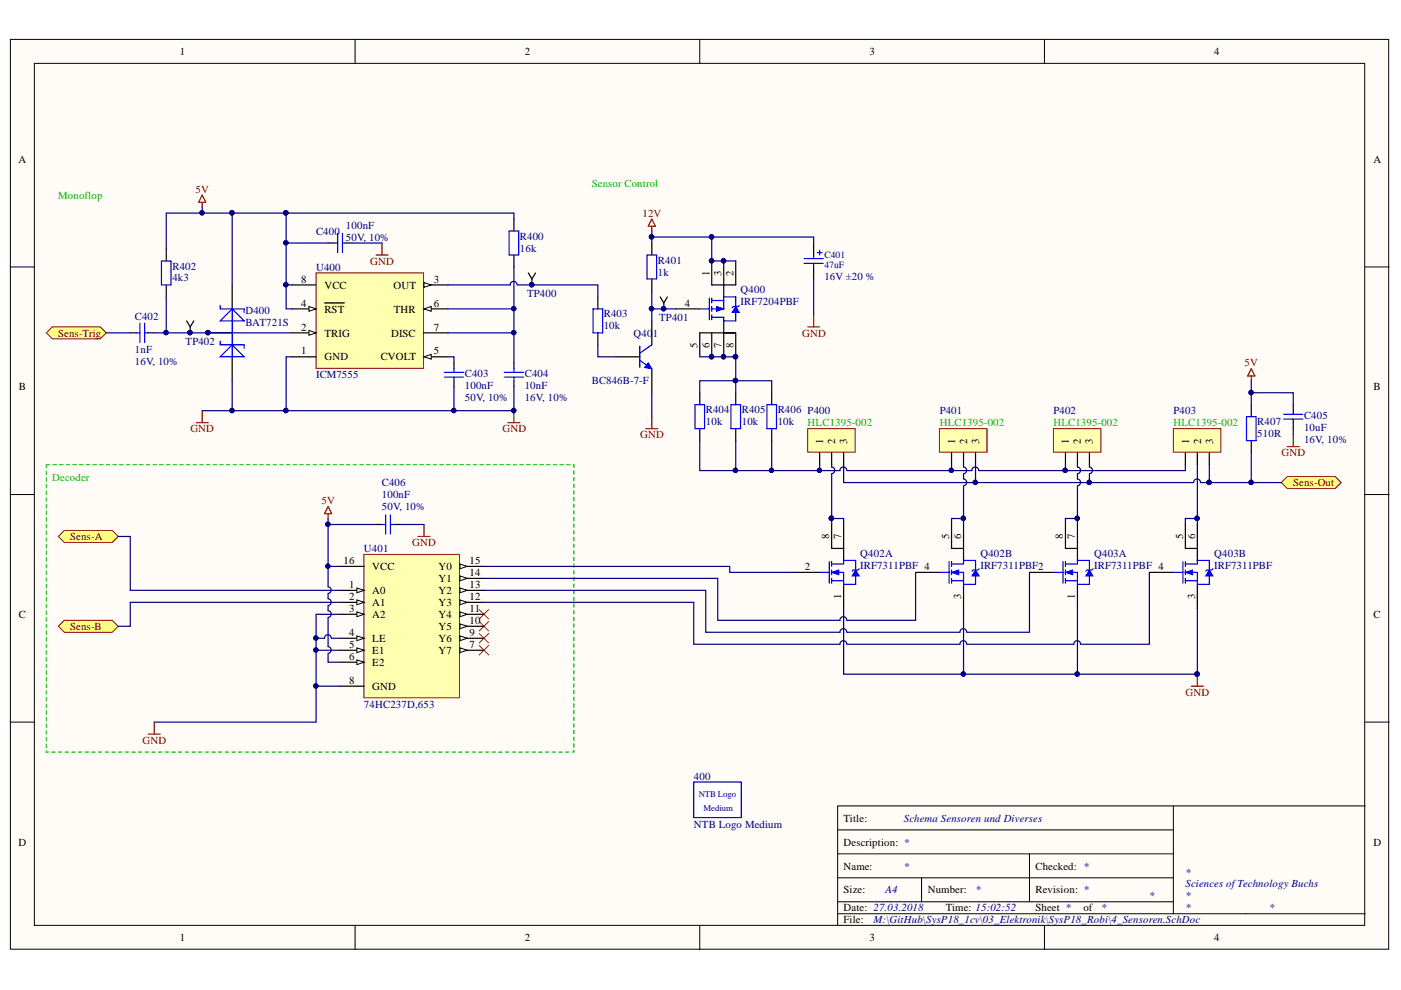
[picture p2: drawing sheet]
<svg xmlns="http://www.w3.org/2000/svg" width="297mm" height="210mm" viewBox="0 0 297 210" stroke-linecap="round" stroke-linejoin="round" font-family="sans-serif">
<defs><g id="words">
<g font-size="2.3">
<text x="38.2" y="11.7">1</text>
<text x="111.2" y="11.7">2</text>
<text x="184.3" y="11.7">3</text>
<text x="257.4" y="11.7">4</text>
<text x="3.9" y="34.5">A</text>
<text x="291.2" y="34.5">A</text>
<text x="63.9" y="59.9">8</text>
<text x="92" y="59.9">3</text>
<text x="150.4" y="58.4" transform="rotate(-90 150.4 58.4)">1</text>
<text x="153" y="58.4" transform="rotate(-90 153 58.4)">3</text>
<text x="155.5" y="58.4" transform="rotate(-90 155.5 58.4)">2</text>
<text x="63.9" y="65">4</text>
<text x="68.8" y="61.2">VCC</text>
<text x="83.4" y="61.2">OUT</text>
<text x="92" y="65">6</text>
<text x="145.2" y="65">4</text>
<text x="63.9" y="70.1">2</text>
<text x="68.8" y="71.3">TRIG</text>
<text x="68.8" y="66.3">RST</text>
<text x="82.9" y="71.3">DISC</text>
<text x="83.5" y="66.3">THR</text>
<text x="92" y="70.1">7</text>
<text x="63.9" y="75.2">1</text>
<text x="68.8" y="76.4">GND</text>
<text x="80.7" y="76.4">CVOLT</text>
<text x="92" y="75.2">5</text>
<text x="147.9" y="73.7" transform="rotate(-90 147.9 73.7)">5</text>
<text x="150.4" y="73.7" transform="rotate(-90 150.4 73.7)">6</text>
<text x="153" y="73.7" transform="rotate(-90 153 73.7)">7</text>
<text x="155.5" y="73.7" transform="rotate(-90 155.5 73.7)">8</text>
<text x="4" y="82.8">B</text>
<text x="291.2" y="82.8">B</text>
<text x="174.5" y="94.2" transform="rotate(-90 174.5 94.2)">1</text>
<text x="177.1" y="94.2" transform="rotate(-90 177.1 94.2)">2</text>
<text x="179.6" y="94.2" transform="rotate(-90 179.6 94.2)">3</text>
<text x="202.5" y="94.2" transform="rotate(-90 202.5 94.2)">1</text>
<text x="205.1" y="94.2" transform="rotate(-90 205.1 94.2)">2</text>
<text x="207.6" y="94.2" transform="rotate(-90 207.6 94.2)">3</text>
<text x="226.6" y="94.2" transform="rotate(-90 226.6 94.2)">1</text>
<text x="229.2" y="94.2" transform="rotate(-90 229.2 94.2)">2</text>
<text x="231.7" y="94.2" transform="rotate(-90 231.7 94.2)">3</text>
<text x="252.1" y="94.2" transform="rotate(-90 252.1 94.2)">1</text>
<text x="254.6" y="94.2" transform="rotate(-90 254.6 94.2)">2</text>
<text x="257.2" y="94.2" transform="rotate(-90 257.2 94.2)">3</text>
<text x="72.8" y="119.6">16</text>
<text x="99.6" y="119.6">15</text>
<text x="175.8" y="114.3" transform="rotate(-90 175.8 114.3)">8</text>
<text x="178.3" y="114.3" transform="rotate(-90 178.3 114.3)">7</text>
<text x="201.3" y="114.3" transform="rotate(-90 201.3 114.3)">5</text>
<text x="203.8" y="114.3" transform="rotate(-90 203.8 114.3)">6</text>
<text x="225.4" y="114.3" transform="rotate(-90 225.4 114.3)">8</text>
<text x="227.9" y="114.3" transform="rotate(-90 227.9 114.3)">7</text>
<text x="250.8" y="114.3" transform="rotate(-90 250.8 114.3)">5</text>
<text x="253.4" y="114.3" transform="rotate(-90 253.4 114.3)">6</text>
<text x="74" y="124.7">1</text>
<text x="78.9" y="126">A0</text>
<text x="78.9" y="120.9">VCC</text>
<text x="93" y="120.9">Y0</text>
<text x="93" y="123.4">Y1</text>
<text x="93" y="126">Y2</text>
<text x="99.6" y="122.1">14</text>
<text x="99.6" y="124.7">13</text>
<text x="170.6" y="120.9">2</text>
<text x="4" y="131">C</text>
<text x="74" y="129.8">3</text>
<text x="74" y="127.2">2</text>
<text x="78.9" y="131">A2</text>
<text x="78.9" y="128.5">A1</text>
<text x="93" y="128.5">Y3</text>
<text x="93" y="131">Y4</text>
<text x="99.6" y="127.2">12</text>
<text x="99.6" y="129.8">11</text>
<text x="178.3" y="127.1" transform="rotate(-90 178.3 127.1)">1</text>
<text x="203.8" y="127.1" transform="rotate(-90 203.8 127.1)">3</text>
<text x="227.9" y="127.1" transform="rotate(-90 227.9 127.1)">1</text>
<text x="253.4" y="127.1" transform="rotate(-90 253.4 127.1)">3</text>
<text x="291.2" y="131">C</text>
<text x="74" y="137.4">5</text>
<text x="74" y="134.8">4</text>
<text x="78.9" y="136.1">LE</text>
<text x="93" y="133.6">Y5</text>
<text x="93" y="136.1">Y6</text>
<text x="99.6" y="137.4">7</text>
<text x="99.6" y="132.3">10</text>
<text x="99.6" y="134.8">9</text>
<text x="74" y="139.9">6</text>
<text x="78.9" y="141.2">E2</text>
<text x="78.9" y="138.6">E1</text>
<text x="93" y="138.6">Y7</text>
<text x="74" y="145">8</text>
<text x="78.9" y="146.2">GND</text>
<text x="3.9" y="179.3">D</text>
<text x="178.8" y="174.2">Title:</text>
<text x="178.8" y="179.3">Description: *</text>
<text x="291.2" y="179.3">D</text>
<text x="178.8" y="184.4">Name:</text>
<text x="219.5" y="184.4">Checked: *</text>
<text x="178.8" y="189.4">Size:</text>
<text x="196.7" y="189.4">Number:</text>
<text x="219.5" y="189.4">Revision: *</text>
<text x="178.8" y="193.2">Date: 27.03.2018</text>
<text x="178.8" y="195.8">File:</text>
<text x="200.5" y="193.2">Time: 15:02:52</text>
<text x="219.5" y="193.2">Sheet *</text>
<text x="229.7" y="193.2">of</text>
<text x="38.2" y="199.6">1</text>
<text x="111.2" y="199.6">2</text>
<text x="184.3" y="199.6">3</text>
<text x="257.4" y="199.6">4</text>
</g>
<g font-size="2.3" fill="#800000">
<text x="41.5" y="40.8">5V</text>
<text x="136.2" y="46">12V</text>
<text x="78.5" y="56.1">GND</text>
<text x="12.4" y="71.3">Sens-Trig</text>
<text x="170" y="71.3">GND</text>
<text x="263.9" y="77.7">5V</text>
<text x="40.4" y="91.6">GND</text>
<text x="106.5" y="91.6">GND</text>
<text x="135.7" y="92.9">GND</text>
<text x="271.7" y="96.7">GND</text>
<text x="68.2" y="106.9">5V</text>
<text x="274.2" y="103">Sens-Out</text>
<text x="14.9" y="114.5">Sens-A</text>
<text x="87.4" y="115.8">GND</text>
<text x="14.9" y="133.6">Sens-B</text>
<text x="251.3" y="147.5">GND</text>
<text x="30.2" y="157.7">GND</text>
</g>
<g font-size="2.3" fill="#00bf00">
<text x="125.5" y="39.6">Sensor Control</text>
<text x="12.4" y="42.1">Monoflop</text>
<text x="171.2" y="90.4">HLC1395-002</text>
<text x="199.2" y="90.4">HLC1395-002</text>
<text x="223.3" y="90.4">HLC1395-002</text>
<text x="248.8" y="90.4">HLC1395-002</text>
<text x="11.1" y="102">Decoder</text>
</g>
<g font-size="2.3" fill="#000080">
<text x="67" y="49.8">C400</text>
<text x="73.3" y="51.1">50V, 10%</text>
<text x="73.3" y="48.5">100nF</text>
<text x="110.2" y="50.8">R400</text>
<text x="110.2" y="53.3">16k</text>
<text x="36.5" y="57.1">R402</text>
<text x="36.5" y="59.7">4k3</text>
<text x="67" y="57.4">U400</text>
<text x="139.5" y="55.9">R401</text>
<text x="139.5" y="58.4">1k</text>
<text x="174.8" y="59.4">16V ±20 %</text>
<text x="111.8" y="63">TP400</text>
<text x="157" y="62.2">Q400</text>
<text x="157" y="64.8">IRF7204PBF</text>
<text x="28.6" y="67.8">C402</text>
<text x="52" y="66.5">D400</text>
<text x="52" y="69.1">BAT721S</text>
<text x="128" y="67.3">R403</text>
<text x="128" y="69.8">10k</text>
<text x="134.3" y="71.3">Q40</text>
<text x="138.4" y="71.3">1</text>
<text x="139.8" y="68.1">TP401</text>
<text x="28.6" y="77.4">16V, 10%</text>
<text x="28.6" y="74.9">1nF</text>
<text x="39.3" y="73.1">TP402</text>
<text x="67" y="80.2">ICM7555</text>
<text x="98.6" y="80">C403</text>
<text x="98.6" y="82.5">100nF</text>
<text x="111.2" y="80">C404</text>
<text x="111.2" y="82.5">10nF</text>
<text x="125.5" y="81.5">BC846B-7-F</text>
<text x="98.6" y="85">50V, 10%</text>
<text x="111.2" y="85">16V, 10%</text>
<text x="149.7" y="87.6">R404</text>
<text x="157.3" y="87.6">R405</text>
<text x="164.9" y="87.6">R406 P400</text>
<text x="199.2" y="87.8">P401</text>
<text x="223.3" y="87.8">P402</text>
<text x="248.8" y="87.8">P403</text>
<text x="276.5" y="88.8">C405</text>
<text x="149.7" y="90.1">10k</text>
<text x="157.3" y="90.1">10k</text>
<text x="164.9" y="90.1">10k</text>
<text x="266.6" y="90.1">R407</text>
<text x="266.6" y="92.6">510R</text>
<text x="276.5" y="93.9">16V, 10%</text>
<text x="276.5" y="91.4">10uF</text>
<text x="81" y="103">C406</text>
<text x="81" y="105.7">100nF</text>
<text x="81" y="108.2">50V, 10%</text>
<text x="77.2" y="117.1">U401</text>
<text x="182.4" y="118.1">Q402A</text>
<text x="207.9" y="118.1">Q402B</text>
<text x="232" y="118.1">Q403A</text>
<text x="257.4" y="118.1">Q403B</text>
<text x="182.4" y="120.6">IRF7311PBF 4</text>
<text x="207.9" y="120.6">IRF7311PBF2</text>
<text x="232" y="120.6">IRF7311PBF 4</text>
<text x="257.4" y="120.6">IRF7311PBF</text>
<text x="77.2" y="150">74HC237D,653</text>
<text x="147.1" y="165.3">400</text>
<text x="147.1" y="175.5">NTB Logo Medium</text>
<text x="191.6" y="174.2">Schema Sensoren und Diverses</text>
<text x="191.6" y="184.4">*</text>
<text x="251.3" y="185.6">*</text>
<text x="187.7" y="189.4">A4</text>
<text x="206.8" y="189.4">*</text>
<text x="243.6" y="190.7">*</text>
<text x="251.3" y="190.7">*</text>
<text x="251.3" y="188.2">Sciences ofTechnology Buchs</text>
<text x="185.2" y="195.8">M:\GitHub\SysP18_1cv\03_Elektronik\SysP18_Robi\4_Sensoren.SchDoc</text>
<text x="233.5" y="193.2">*</text>
<text x="251.3" y="193.2">*</text>
<text x="269.1" y="193.2">*</text>
</g>
<g font-size="2" fill="#000080">
<text x="174.8" y="56.9">47uF</text>
<text x="174.8" y="54.6">C401</text>
</g>
<g font-size="1.9" fill="#000080">
<text x="148.1" y="169">NTB Logo</text>
<text x="149.2" y="172">Medium</text>
</g>
</g></defs>
<g fill="#fffcf8" stroke="#000" stroke-width=".21">
<path d="M2.2 8.4h292.2v192.9h-292.2z"/>
<path d="M7.3 13.4h282v182.8h-282z"/>
</g>
<g fill="none" stroke="#000" stroke-width=".21">
<path d="M75.3 8.4v5M148.4 8.4v5M221.4 8.4v5M2.2 56.6h5.1M289.4 56.6h5.1M2.2 104.9h5.1M289.4 104.9h5.1M2.2 153.1h5.1M289.4 153.1h5.1M177.6 176h71.2M248.8 170.9v22.8M289.4 170.9h-111.8v25.4"/>
<path d="M75.3 196.3v5.1M148.4 196.3v5.1M177.6 186.1h71.2M177.6 193.7h111.8M177.6 191.2h71.2M177.6 181h71.2M195.4 186.1v5.1M218.3 181v10.2M221.4 196.3v5.1"/>
</g>
<path d="M42.9 41.4l.7 1.5h-1.5zM42.9 42.9v1M138.2 46.4l.8 1.6h-1.6zM138.2 48v1M171.2 69.3h2.6M172.5 66.8v2.5M69.6 107.4l.7 1.5h-1.5zM69.6 108.9v1M88.6 113.7h2.6M89.9 111.2v2.5M31.4 155.6h2.6M32.7 153.1v2.5" fill="none" stroke="#800000" stroke-width=".25"/>
<path d="M101.6 129.2l2 2.1M101.6 131.8l2 2M101.6 134.3l2 2M101.6 136.9l2 2M103.6 129.2l-2 2.1M103.6 131.8l-2 2M103.6 134.3l-2 2M103.6 136.9l-2 2" fill="none" stroke="#f00" stroke-width=".21"/>
<path d="M77.2 117.6h20.2v30.3h-20.2z" fill="#ffffb0" stroke="#800000" stroke-width=".21"/>
<path d="M97.5 137.9h5.1" fill="none" stroke="#000" stroke-width=".25"/>
<path d="M97.5 137.4l1.5 .5-1.5 .5z" fill="#fffcf8"/>
<path d="M97.5 137.4l1.5 .5-1.5 .5z" fill="none" stroke="#000" stroke-width=".21"/>
<path d="M72.1 140.4h5.1" fill="none" stroke="#000" stroke-width=".25"/>
<path d="M75.7 139.9l1.5 .5-1.5 .5z" fill="#fffcf8"/>
<path d="M75.7 139.9l1.5 .5-1.5 .5z" fill="none" stroke="#000" stroke-width=".21"/>
<path d="M72.1 137.9h5.1" fill="none" stroke="#000" stroke-width=".25"/>
<path d="M75.7 137.4l1.5 .5-1.5 .5z" fill="#fffcf8"/>
<path d="M75.7 137.4l1.5 .5-1.5 .5z" fill="none" stroke="#000" stroke-width=".21"/>
<path d="M72.1 135.3h5.1" fill="none" stroke="#000" stroke-width=".25"/>
<path d="M75.7 134.8l1.5 .5-1.5 .5z" fill="#fffcf8"/>
<path d="M75.7 134.8l1.5 .5-1.5 .5z" fill="none" stroke="#000" stroke-width=".21"/>
<path d="M72.1 130.2h5.1" fill="none" stroke="#000" stroke-width=".25"/>
<path d="M75.7 129.7l1.5 .5-1.5 .6z" fill="#fffcf8"/>
<path d="M75.7 129.7l1.5 .5-1.5 .6z" fill="none" stroke="#000" stroke-width=".21"/>
<path d="M72.1 127.7h5.1" fill="none" stroke="#000" stroke-width=".25"/>
<path d="M75.7 127.2l1.5 .5-1.5 .5z" fill="#fffcf8"/>
<path d="M75.7 127.2l1.5 .5-1.5 .5z" fill="none" stroke="#000" stroke-width=".21"/>
<path d="M72.1 125.2h5.1" fill="none" stroke="#000" stroke-width=".25"/>
<path d="M75.7 124.7l1.5 .5-1.5 .5z" fill="#fffcf8"/>
<path d="M75.7 124.7l1.5 .5-1.5 .5z" fill="none" stroke="#000" stroke-width=".21"/>
<path d="M97.5 120.1h5.1" fill="none" stroke="#000" stroke-width=".25"/>
<path d="M97.5 119.6l1.5 .5-1.5 .5z" fill="#fffcf8"/>
<path d="M97.5 119.6l1.5 .5-1.5 .5z" fill="none" stroke="#000" stroke-width=".21"/>
<path d="M97.5 122.6h5.1" fill="none" stroke="#000" stroke-width=".25"/>
<path d="M97.5 122.1l1.5 .5-1.5 .5z" fill="#fffcf8"/>
<path d="M97.5 122.1l1.5 .5-1.5 .5z" fill="none" stroke="#000" stroke-width=".21"/>
<path d="M97.5 125.2h5.1" fill="none" stroke="#000" stroke-width=".25"/>
<path d="M97.5 124.7l1.5 .5-1.5 .5z" fill="#fffcf8"/>
<path d="M97.5 124.7l1.5 .5-1.5 .5z" fill="none" stroke="#000" stroke-width=".21"/>
<path d="M97.5 127.7h5.1" fill="none" stroke="#000" stroke-width=".25"/>
<path d="M97.5 127.2l1.5 .5-1.5 .5z" fill="#fffcf8"/>
<path d="M97.5 127.2l1.5 .5-1.5 .5z" fill="none" stroke="#000" stroke-width=".21"/>
<path d="M97.5 130.2h5.1" fill="none" stroke="#000" stroke-width=".25"/>
<path d="M97.5 129.7l1.5 .5-1.5 .6z" fill="#fffcf8"/>
<path d="M97.5 129.7l1.5 .5-1.5 .6z" fill="none" stroke="#000" stroke-width=".21"/>
<path d="M97.5 132.8h5.1" fill="none" stroke="#000" stroke-width=".25"/>
<path d="M97.5 132.3l1.5 .5-1.5 .5z" fill="#fffcf8"/>
<path d="M97.5 132.3l1.5 .5-1.5 .5z" fill="none" stroke="#000" stroke-width=".21"/>
<path d="M97.5 135.3h5.1" fill="none" stroke="#000" stroke-width=".25"/>
<path d="M97.5 134.8l1.5 .5-1.5 .5z" fill="#fffcf8"/>
<path d="M97.5 134.8l1.5 .5-1.5 .5z" fill="none" stroke="#000" stroke-width=".21"/>
<path d="M79.7 111.2h1.3M83.5 111.2h1.3M72.1 120.1h5.1M72.1 145.5h5.1" fill="none" stroke="#000" stroke-width=".25"/>
<path d="M81 111.2h.8M81.8 109.2v4M82.8 111.2h.7M82.8 109.2v4" fill="none" stroke="#00f" stroke-width=".25"/>
<path d="M199.2 90.9h10.1v5h-10.1z" fill="#ffffb0" stroke="#800000" stroke-width=".21"/>
<path d="M201.7 96v2.5M204.3 96v2.5M206.8 96v2.5" fill="none" stroke="#000" stroke-width=".25"/>
<path d="M171.2 90.9h10.1v5h-10.1z" fill="#ffffb0" stroke="#800000" stroke-width=".21"/>
<path d="M173.8 96v2.5M176.3 96v2.5M178.9 96v2.5" fill="none" stroke="#000" stroke-width=".25"/>
<path d="M223.4 90.9h10v5h-10z" fill="#ffffb0" stroke="#800000" stroke-width=".21"/>
<path d="M225.9 96v2.5M228.4 96v2.5M231 96v2.5" fill="none" stroke="#000" stroke-width=".25"/>
<path d="M248.8 90.9h10v5h-10z" fill="#ffffb0" stroke="#800000" stroke-width=".21"/>
<path d="M251.3 96v2.5M253.9 96v2.5M256.4 96v2.5M168.7 121.4h5.1M178.9 123.9v5.1" fill="none" stroke="#000" stroke-width=".25"/>
<path d="M175.8 119.1v4.5M176.3 119.6h2.6M176.3 119.1v1M173.8 121.4h2M176.3 121.4h2.6v2.5M176.3 123.1h2.6M176.3 120.9v1M176.3 122.6v1" fill="none" stroke="#00f" stroke-width=".25"/>
<path d="M176.3 121.4l1.6-.5v1z" fill="#00f"/>
<path d="M176.3 121.4l1.6-.5v1z" fill="none" stroke="#00f" stroke-width=".21"/>
<path d="M178.9 118.8v.8M181.4 118.8v2.1M181.4 122.1v1.8h-2.5" fill="none" stroke="#00f" stroke-width=".25"/>
<path d="M178.9 111.2v5.1" fill="none" stroke="#000" stroke-width=".25"/>
<path d="M181.4 120.9l.8 1.2h-1.6z" fill="#00f"/>
<path d="M181.4 120.9l.8 1.2h-1.6z" fill="none" stroke="#00f" stroke-width=".21"/>
<path d="M178.9 118.8h2.5M201.2 119.1v4.5M201.7 119.6h2.6M201.7 119.1v1M182.2 120.6l-.3 .3h-1l-.3 .2M199.2 121.4h2M201.7 121.4h2.6v2.5M201.7 123.1h2.6M201.7 120.9v1M201.7 122.6v1" fill="none" stroke="#00f" stroke-width=".25"/>
<path d="M176.3 111.2v5.1h2.6v2.5M194.1 121.4h5.1M204.3 123.9v5.1" fill="none" stroke="#000" stroke-width=".25"/>
<path d="M201.7 121.4l1.6-.5v1z" fill="#00f"/>
<path d="M201.7 121.4l1.6-.5v1z" fill="none" stroke="#00f" stroke-width=".21"/>
<path d="M204.3 118.8v.8M206.8 118.8v2.1M206.8 122.1v1.8h-2.5" fill="none" stroke="#00f" stroke-width=".25"/>
<path d="M204.3 111.2v5.1" fill="none" stroke="#000" stroke-width=".25"/>
<path d="M206.8 120.9l.8 1.2h-1.5z" fill="#00f"/>
<path d="M206.8 120.9l.8 1.2h-1.5z" fill="none" stroke="#00f" stroke-width=".21"/>
<path d="M204.3 118.8h2.5M225.4 119.1v4.5M225.9 119.6h2.5M225.9 119.1v1M207.6 120.6l-.3 .3h-1l-.2 .2M223.4 121.4h2M225.9 121.4h2.5v2.5M225.9 123.1h2.5M225.9 120.9v1M225.9 122.6v1" fill="none" stroke="#00f" stroke-width=".25"/>
<path d="M201.7 111.2v5.1h2.6v2.5M218.3 121.4h5.1M228.4 123.9v5.1" fill="none" stroke="#000" stroke-width=".25"/>
<path d="M225.9 121.4l1.5-.5v1z" fill="#00f"/>
<path d="M225.9 121.4l1.5-.5v1z" fill="none" stroke="#00f" stroke-width=".21"/>
<path d="M228.4 118.8v.8M231 118.8v2.1M231 122.1v1.8h-2.6" fill="none" stroke="#00f" stroke-width=".25"/>
<path d="M228.4 111.2v5.1" fill="none" stroke="#000" stroke-width=".25"/>
<path d="M231 120.9l.7 1.2h-1.5z" fill="#00f"/>
<path d="M231 120.9l.7 1.2h-1.5z" fill="none" stroke="#00f" stroke-width=".21"/>
<path d="M228.4 118.8h2.6M250.8 119.1v4.5M251.3 119.6h2.6M251.3 119.1v1M231.7 120.6l-.2 .3h-1l-.3 .2M248.8 121.4h2M251.3 121.4h2.6v2.5M251.3 123.1h2.6M251.3 120.9v1M251.3 122.6v1" fill="none" stroke="#00f" stroke-width=".25"/>
<path d="M225.9 111.2v5.1h2.5v2.5M243.7 121.4h5.1M253.9 123.9v5.1" fill="none" stroke="#000" stroke-width=".25"/>
<path d="M251.3 121.4l1.5-.5v1z" fill="#00f"/>
<path d="M251.3 121.4l1.5-.5v1z" fill="none" stroke="#00f" stroke-width=".21"/>
<path d="M253.9 118.8v.8M256.4 118.8v2.1M256.4 122.1v1.8h-2.5" fill="none" stroke="#00f" stroke-width=".25"/>
<path d="M253.9 111.2v5.1" fill="none" stroke="#000" stroke-width=".25"/>
<path d="M256.4 120.9l.8 1.2h-1.6z" fill="#00f"/>
<path d="M256.4 120.9l.8 1.2h-1.6z" fill="none" stroke="#00f" stroke-width=".21"/>
<g fill="none" stroke="#00f" stroke-width=".25">
<path d="M170.5 54.8h4M170.5 55.8h4M172.5 54.1v.7M172.5 55.8v.8M173.3 53.6h1M173.8 53v1.1M148.4 65.5h2M150.4 63.2v4.6M150.9 63.7h2.5M150.9 67.3h2.5M150.9 63.2v1M150.9 65v1"/>
<path d="M150.9 66.8v1M153.4 63v2.5h-2.5M156 66v2M264.3 88.3h2v5.1h-2zM253.9 118.8h2.5M257.2 120.6l-.3 .3h-1l-.3 .2"/>
</g>
<path d="M150.9 55.3v5.1M172.5 51.5v2.6M172.5 56.6v2.5M143.3 65.5h5.1M148.4 70.6v5M265.3 85.8v2.5M265.3 93.4v2.6M251.3 111.2v5.1h2.6v2.5" fill="none" stroke="#000" stroke-width=".25"/>
<circle cx="150.9" cy="55.3" r=".46" fill="#000080" stroke="#000080" stroke-width=".21"/>
<path d="M151.9 65l1.5 .5-1.5 .5z" fill="#00f"/>
<path d="M151.9 65l1.5 .5-1.5 .5z" fill="none" stroke="#00f" stroke-width=".21"/>
<path d="M153.4 67.3v.7h2.6M156 63v2.5" fill="none" stroke="#00f" stroke-width=".25"/>
<path d="M153.4 55.3v5.1M156 55.3v5.1M150.9 70.6v5M153.4 70.6v5M156 70.6v5" fill="none" stroke="#000" stroke-width=".25"/>
<g fill="#000080" stroke="#000080" stroke-width=".21">
<circle cx="150.8" cy="75.6" r=".46"/>
<circle cx="153.4" cy="75.6" r=".46"/>
<circle cx="153.4" cy="55.3" r=".46"/>
<circle cx="155.9" cy="75.6" r=".47"/>
</g>
<path d="M156 65l.8 1.3h-1.6z" fill="#00f"/>
<path d="M156 65l.8 1.3h-1.6z" fill="none" stroke="#00f" stroke-width=".21"/>
<path d="M137.2 54.1h2v5h-2zM135.7 76.4l2.5 1.8M135.7 73.4v4.5M138.2 73.1l-2.5 1.8M153.4 63h2.6M156.8 64.7l-.3 .3h-1l-.3 .2" fill="none" stroke="#00f" stroke-width=".25"/>
<path d="M138.2 51.5v2.6M138.2 59.1v2.6M130.6 75.6h5.1M138.2 68v5.1M138.2 78.2v5.1M150.9 60.4h2.5M153.4 68v2.6h2.6h-7.6M156 60.4h-2.6v2.6" fill="none" stroke="#000" stroke-width=".25"/>
<g fill="#000080" stroke="#000080" stroke-width=".21">
<circle cx="150.9" cy="55.3" r=".46"/>
<circle cx="150.8" cy="75.6" r=".46"/>
<circle cx="153.4" cy="75.6" r=".46"/>
<circle cx="153.4" cy="55.3" r=".46"/>
<circle cx="155.9" cy="75.6" r=".47"/>
</g>
<path d="M137.4 76.9l.8 1.3-1.5-.3z" fill="#00f"/>
<path d="M137.4 76.9l.8 1.3-1.5-.3z" fill="none" stroke="#00f" stroke-width=".21"/>
<path d="M35.2 52.8v2.5M27.6 70.6h1.3M31.4 70.6h1.3M35.2 60.4v2.6M126.8 63v2.5M126.8 70.6v2.5" fill="none" stroke="#000" stroke-width=".25"/>
<path d="M34.2 55.3h2.1v5.1h-2.1zM28.9 70.6h.8M29.7 68.5v4.1M30.7 70.6h.7M30.7 68.5v4.1M125.7 65.5h2.1v5.1h-2.1z" fill="none" stroke="#00f" stroke-width=".25"/>
<path d="M67 57.9h22.8v20.2h-22.8z" fill="#ffffb0" stroke="#800000" stroke-width=".21"/>
<path d="M61.9 70.6h5.1" fill="none" stroke="#000" stroke-width=".25"/>
<path d="M65.5 70.1l1.5 .5-1.5 .5z" fill="#fffcf8"/>
<path d="M65.5 70.1l1.5 .5-1.5 .5z" fill="none" stroke="#000" stroke-width=".21"/>
<path d="M89.9 60.4h5.1" fill="none" stroke="#000" stroke-width=".25"/>
<path d="M89.9 59.9l1.5 .5-1.5 .5z" fill="#fffcf8"/>
<path d="M89.9 59.9l1.5 .5-1.5 .5z" fill="none" stroke="#000" stroke-width=".21"/>
<path d="M61.9 65.5h5.1" fill="none" stroke="#000" stroke-width=".25"/>
<path d="M65.5 65l1.5 .5-1.5 .5z" fill="#fffcf8"/>
<path d="M65.5 65l1.5 .5-1.5 .5z" fill="none" stroke="#000" stroke-width=".21"/>
<path d="M68.8 64.2h4.2M89.9 75.6h5.1" fill="none" stroke="#000" stroke-width=".25"/>
<path d="M89.9 75.6l1.5-.5v1.1z" fill="#fffcf8"/>
<path d="M89.9 75.6l1.5-.5v1.1z" fill="none" stroke="#000" stroke-width=".21"/>
<path d="M89.9 65.5h5.1" fill="none" stroke="#000" stroke-width=".25"/>
<path d="M89.9 65.5l1.5-.5v1z" fill="#fffcf8"/>
<path d="M89.9 65.5l1.5-.5v1z" fill="none" stroke="#000" stroke-width=".21"/>
<g fill="none" stroke="#000" stroke-width=".25">
<path d="M69.6 51.5h1.2M73.4 51.5h1.2M109 46.4v2.6M109 54.1v2.5M44.1 70.6h5.1M49.2 60.4v5.1M49.2 75.6v5.1M61.9 60.4h5.1M61.9 75.6h5.1M89.9 70.6h5.1M96.3 76.9v1.3M109 76.9v1.3"/>
<path d="M96.3 80.7v1.3M109 80.7v1.3"/>
</g>
<g fill="none" stroke="#00f" stroke-width=".25">
<path d="M70.8 51.5h.8M71.6 49.5v4.1M72.6 51.5h.8M72.6 49.5v4.1M107.9 49h2.1v5.1h-2.1zM46.7 68l2.5-2.5 2.6 2.5zM46.7 75.6l2.5-2.5 2.6 2.5zM46.7 72.3v.8h5.1v.8M46.7 64.7v.8h5.1v.8M49.2 65.5v10.1M94.2 79h4.1M94.2 80h4.1"/>
<path d="M96.3 78.2v.8M96.3 80v.7M106.9 79h4.1M106.9 80h4.1M109 78.2v.8M109 80v.7"/>
</g>
<g fill="#000080" stroke="#000080" stroke-width=".21">
<circle cx="44.1" cy="70.5" r=".46"/>
<circle cx="253.8" cy="142.9" r=".47"/>
</g>
<path d="M79.7 54.1h2.6M81 51.5v2.6M41.6 89.6h2.5M42.9 87.1v2.5M136.9 90.9h2.6M138.2 88.3v2.6M252.6 145.5h2.5M253.9 142.9v2.6" fill="none" stroke="#800000" stroke-width=".25"/>
<path d="M9.8 98.5h111.9v61h-111.9v-61" fill="none" stroke="#00bf00" stroke-width=".25" stroke-dasharray=".7 .7"/>
<path d="M147.1 165.8h10.1v7.5h-10.1z" fill="#fff" stroke="#00f" stroke-width=".25"/>
<path d="M112 57.9l.8 1.2M112.8 59.1v1.3M113.5 57.9l-.7 1.2M39.6 68l.7 1.3M40.3 69.3v1.3M41.1 68l-.8 1.3M140 63l.7 1.2M140.7 64.2v1.3M141.5 63l-.8 1.2M274.2 85.8v1.3M274.2 89.6v1.3" fill="none" stroke="#000" stroke-width=".25"/>
<g fill="#000080" stroke="#000080" stroke-width=".21">
<circle cx="112.7" cy="60.4" r=".46"/>
<circle cx="40.3" cy="70.5" r=".46"/>
<circle cx="140.7" cy="65.4" r=".46"/>
<circle cx="108.9" cy="87" r=".46"/>
</g>
<path d="M272.2 87.8h4M272.2 88.9h4M274.2 87.1v.7M274.2 88.9v.7" fill="none" stroke="#00f" stroke-width=".25"/>
<path d="M107.7 89.6h2.5M109 87.1v2.5M272.9 94.7h2.6M274.2 92.2v2.5" fill="none" stroke="#800000" stroke-width=".25"/>
<g fill="#ffff80" stroke="#800000" stroke-width=".21">
<path d="M12.4 113.7l1.2-1.2h10.2l1.3 1.2-1.3 1.3h-10.2z" fill-rule="evenodd"/>
<path d="M12.4 132.8l1.2-1.3h10.2l1.3 1.3-1.3 1.3h-10.2z" fill-rule="evenodd"/>
<path d="M271.7 102.3l1.2-1.3h10.2l1.3 1.3-1.3 1.3h-10.2z" fill-rule="evenodd"/>
<path d="M9.8 70.6l1.3-1.3h10.2l1.2 1.3-1.2 1.2h-10.2z" fill-rule="evenodd"/>
</g>
<path d="M148.4 83.3v2.5M148.4 90.9v2.5M156 83.3v2.5M156 90.9v2.5M163.6 83.3v2.5M163.6 90.9v2.5" fill="none" stroke="#000" stroke-width=".25"/>
<path d="M147.3 85.8h2.1v5.1h-2.1zM155 85.8h2v5.1h-2zM162.6 85.8h2v5.1h-2z" fill="none" stroke="#00f" stroke-width=".25"/>
<g fill="none" stroke="#000080" stroke-width=".25">
<path d="M42.9 43.9v1.3M49.2 45.2h-14v7.6M49.2 45.2v15.2M49.2 45.2h11.5M60.7 45.2h48.3v1.2M60.7 45.2v20.3h1.2M60.7 51.5h8.9M74.6 51.5h6.4M109 56.6v14h-14M138.2 49v1.3h34.3v1.2M138.2 50.3v1.2M150.9 50.3v5h5.1"/>
<path d="M172.5 59.1v7.7M22.5 70.6h5.1M32.7 70.6h29.2M35.2 63v7.6M60.7 60.4h1.2M61.9 75.6h-1.2v11.5h48.3v-5.1M95 75.6h1.3v1.3M95 65.5h14M109 70.6v6.3M109.6 60.4a.72 .72 0 0 0-.7-.7 .72 .72 0 0 0-.7 .7h-13.2M109.7 60.4h17.1v2.6M126.8 73.1v2.5h3.8"/>
<path d="M138.2 65.5h5.1M138.2 61.7v6.3M148.4 75.6h7.6v7.7M42.9 87.1h6.3M49.2 80.7v6.4h11.5M96.3 82v5.1M138.2 83.3v5M148.4 93.4v6.4h25.4M148.4 83.3v-2.6h15.2v2.6M156 93.4v6.4M163.6 93.4v6.4M173.8 98.5v1.3h4.3a.72 .72 0 0 1 .7-.8 .72 .72 0 0 1 .7 .8"/>
<path d="M176.3 98.5v.5a.71 .71 0 0 1 .7 .7 .71 .71 0 0 1-.7 .7M178.9 98.5v3.8h27.9M179.6 99.8h22.1M201.7 98.5v1.3h4.4M204.3 98.5v.5a.71 .71 0 0 1 .6 .7 .71 .71 0 0 1-.6 .7M206.8 98.5v3.8h24.2M207.5 99.8a.72 .72 0 0 0-.7-.8 .72 .72 0 0 0-.8 .8M207.6 99.8h18.3M225.9 98.5v1.3h25.4v-1.3M228.4 98.5v.5a.71 .71 0 0 1 .7 .7 .71 .71 0 0 1-.7 .7M231 98.5v.5a.71 .71 0 0 1 .6 .7 .71 .71 0 0 1-.6 .7M253.9 98.5v11.4"/>
<path d="M256.4 98.5v3.8h-1.8M265.3 85.8v-2.5h8.9v2.5M265.3 80.7v2.6M265.3 96v6.3M274.2 90.9v1.3M25.1 113.7h2.5v11.5h44.5M69.6 109.9v10.2h2.5M69.6 111.2h10.1M84.8 111.2h5.1M176.3 109.9h2.6v1.3M176.3 100.5v10.7M204.3 109.9h-2.6v1.3"/>
<path d="M204.3 100.5v1.1a.72 .72 0 0 1 .6 .7 .72 .72 0 0 1-.6 .7M204.3 103.1v8.1M228.4 109.9h-2.5v1.3M228.4 103.1v8.1M228.4 100.5v1.1a.72 .72 0 0 1 .7 .7 .72 .72 0 0 1-.7 .7M231 100.5v1.8h22.1M251.3 111.2v-1.3h2.6v1.3M254.5 102.3a.72 .72 0 0 0-.7-.7 .72 .72 0 0 0-.7 .7M256.4 102.3h15.3M67 137.9h5.1M69.6 138.6v1.8h2.5M69.6 131v6.1a.71 .71 0 0 1 .6 .7 .71 .71 0 0 1-.6 .7"/>
<path d="M69.6 128.5v1a.71 .71 0 0 1 .6 .7 .71 .71 0 0 1-.6 .7M69.6 125.9v1a.72 .72 0 0 1 .6 .8 .72 .72 0 0 1-.6 .7M69.6 120.1v4.3a.71 .71 0 0 1 .6 .7 .71 .71 0 0 1-.6 .7M70.2 135.3a.71 .71 0 0 0-.7-.7 .71 .71 0 0 0-.7 .7h-1.8M70.3 135.3h1.8M72.1 127.7h-44.5v5.1h-2.5M72.1 130.2h-5.1v15.3M102.6 120.1h52.1v1.3h14M102.6 125.2h47v8.9h28.5a.71 .71 0 0 1 .7-.8 .71 .71 0 0 1 .7 .8M102.6 127.7h44.5v8.9h31a.71 .71 0 0 1 .7-.8 .71 .71 0 0 1 .7 .8M102.6 122.6h49.6v8.9h25.9a.72 .72 0 0 1 .7-.7 .72 .72 0 0 1 .7 .7M178.9 129v13.9h49.5"/>
<path d="M194.1 121.4v10.1h-14.5M204.3 129v13.9M204.9 134.1a.71 .71 0 0 0-.7-.8 .71 .71 0 0 0-.7 .8h-23.9M204.9 136.6a.71 .71 0 0 0-.7-.8 .71 .71 0 0 0-.7 .8h-23.9M218.3 121.4v12.7h-13.2M228.4 129v13.9h25.5v-13.9M229.1 136.6a.71 .71 0 0 0-.7-.8 .71 .71 0 0 0-.7 .8h-22.6M243.7 121.4v15.2h-14.5M72.1 145.5h-5.1v7.6h-34.3"/>
</g>
<g fill="#000080" stroke="#000080" stroke-width=".21">
<circle cx="253.8" cy="109.9" r=".47"/>
<circle cx="228.4" cy="109.9" r=".46"/>
<circle cx="204.2" cy="109.9" r=".46"/>
<circle cx="230.9" cy="102.3" r=".46"/>
<circle cx="206.8" cy="102.3" r=".46"/>
<circle cx="225.8" cy="99.7" r=".46"/>
<circle cx="201.7" cy="99.7" r=".46"/>
<circle cx="173.7" cy="99.7" r=".46"/>
<circle cx="138.1" cy="50.2" r=".47"/>
<circle cx="69.5" cy="111.2" r=".46"/>
<circle cx="256.3" cy="102.3" r=".47"/>
<circle cx="176.3" cy="109.9" r=".47"/>
<circle cx="60.6" cy="51.5" r=".46"/>
<circle cx="60.6" cy="60.4" r=".46"/>
<circle cx="108.9" cy="70.5" r=".46"/>
<circle cx="69.5" cy="120" r=".46"/>
<circle cx="60.6" cy="87" r=".47"/>
<circle cx="49.2" cy="87" r=".46"/>
<circle cx="96.2" cy="87" r=".46"/>
<circle cx="49.2" cy="45.1" r=".46"/>
<circle cx="60.6" cy="45.1" r=".46"/>
<circle cx="108.9" cy="65.4" r=".46"/>
<circle cx="204.2" cy="142.9" r=".46"/>
<circle cx="155.9" cy="99.7" r=".46"/>
<circle cx="163.6" cy="99.7" r=".46"/>
<circle cx="155.9" cy="80.7" r=".46"/>
<circle cx="253.8" cy="142.9" r=".47"/>
<circle cx="228.4" cy="142.9" r=".46"/>
<circle cx="67" cy="135.3" r=".46"/>
<circle cx="67" cy="137.8" r=".46"/>
<circle cx="67" cy="145.4" r=".46"/>
<circle cx="42.8" cy="45.1" r=".46"/>
<circle cx="35.2" cy="70.5" r=".46"/>
<circle cx="40.3" cy="70.5" r=".46"/>
<circle cx="44.1" cy="70.5" r=".46"/>
<circle cx="140.7" cy="65.4" r=".46"/>
<circle cx="138.1" cy="65.4" r=".46"/>
<circle cx="150.8" cy="50.2" r=".46"/>
<circle cx="150.9" cy="55.3" r=".46"/>
<circle cx="153.4" cy="55.3" r=".46"/>
<circle cx="265.2" cy="102.3" r=".46"/>
<circle cx="150.8" cy="75.6" r=".46"/>
<circle cx="153.4" cy="75.6" r=".46"/>
<circle cx="155.9" cy="75.6" r=".47"/>
<circle cx="265.2" cy="83.2" r=".46"/>
<circle cx="108.9" cy="87" r=".46"/>
<circle cx="112.7" cy="60.4" r=".46"/>
</g>
<path d="M265.3 78.2l.8 1.5h-1.6zM265.3 79.7v1" fill="none" stroke="#800000" stroke-width=".25"/>
<use href="#words"/>
</svg>
